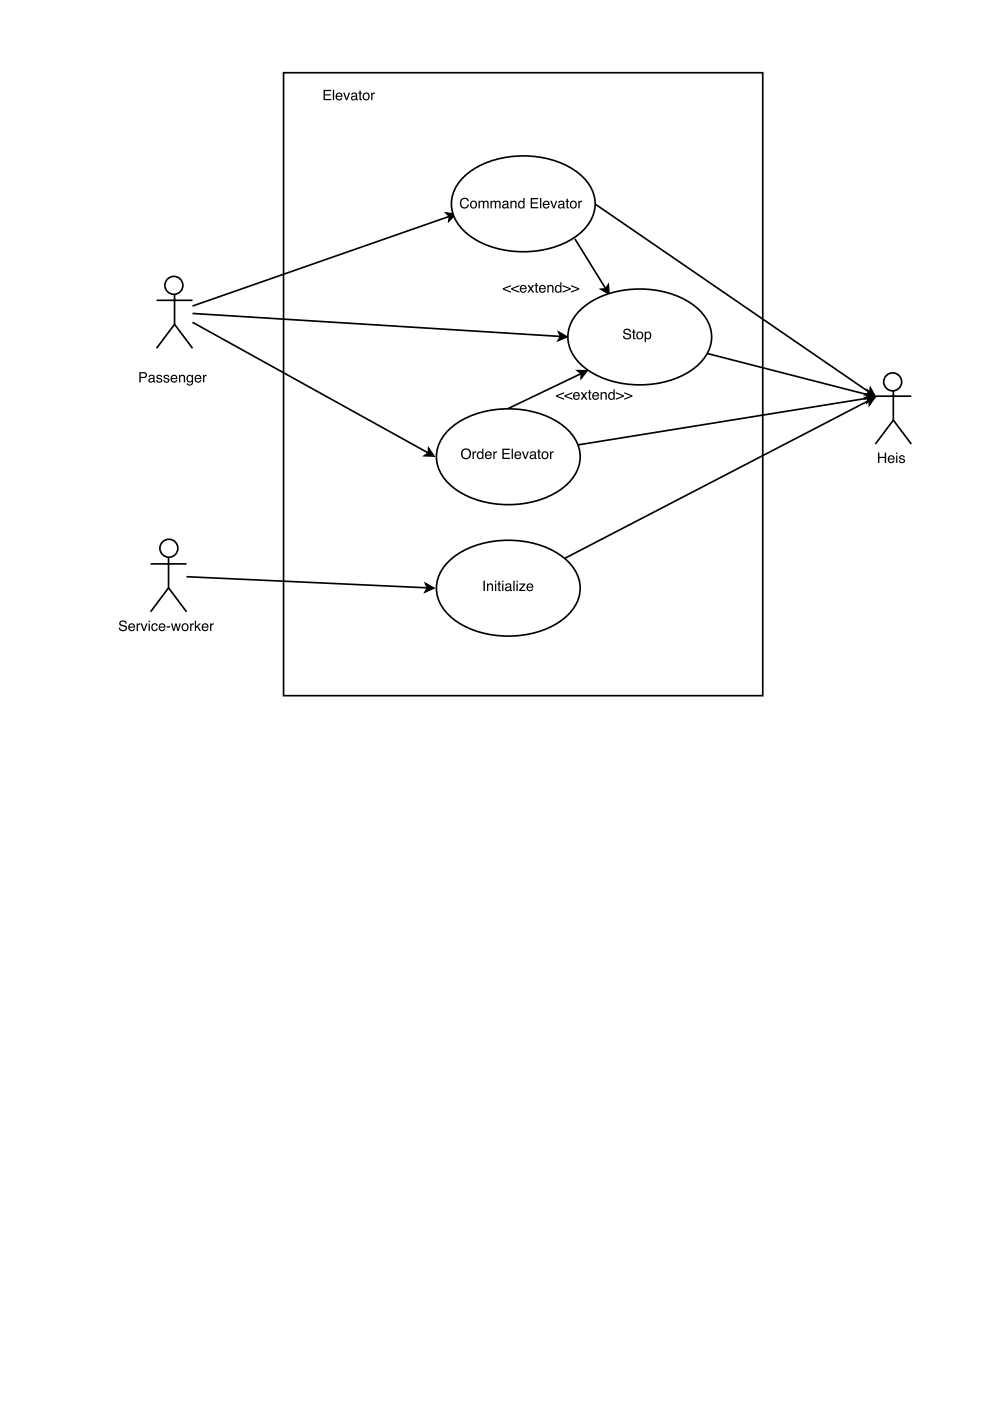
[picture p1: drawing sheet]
<svg xmlns="http://www.w3.org/2000/svg" width="210mm" height="297mm" viewBox="0 0 210 297" stroke-linecap="round" stroke-linejoin="round" font-family="sans-serif">
<path d="M60.1 15.4h101.6v132.1h-101.6zM94.6 45.2l2 .2-1.4 1.5 .1-1zM95.3 45.9l-54.5 19M40.8 68.3l50 27.8M40.8 66.5l78.1 4.8M118.5 70.4l1.7 1-1.8 .8 .5-.9zM90.9 95.1l1.1 1.6-2-.1 .8-.5z" fill="none" stroke="#000" stroke-width=".35"/>
<path d="M94.6 45.2l2 .2-1.4 1.5 .1-1zM118.5 70.4l1.7 1-1.8 .8 .5-.9zM90.9 95.1l1.1 1.6-2-.1 .8-.5z" fill="#000"/>
<circle cx="36.9" cy="60.5" r="1.91" fill="#fff"/>
<g fill="none" stroke="#000" stroke-width=".35">
<path d="M33.2 63.7h7.6M37 62.4v6.4M37 68.8l-3.8 5M37 68.8l3.8 5"/>
<circle cx="36.9" cy="60.5" r="1.91"/>
</g>
<path d="M29.3 75.5h14.5v9.6h-14.5z" fill="#fff"/>
<g fill="#000">
<path d="M90.2 123.7l1.8 1-1.9 .8 .5-.9z"/>
<path d="M29.5 78.9h1a.63 .63 0 0 1 .7 .6 .63 .63 0 0 1-.7 .7h-.7v.9h-.3zM29.8 79.2v.7h.6a.38 .38 0 0 0 .5-.4 .38 .38 0 0 0-.5-.3zM31.7 80.5a.38 .38 0 0 0 .5 .4 .38 .38 0 0 0 .2-.6zM31.6 79.7a.71 .71 0 0 1 1.2 .2v.9l.1 .1-.1 .2a.45 .45 0 0 0-.7 0 .49 .49 0 0 1-.7-.3 .49 .49 0 0 1 .5-.6l.6-.2a.36 .36 0 0 0-.3-.3 .36 .36 0 0 0-.4 .3h-.3zM33.3 79.6a.64 .64 0 0 1 1.1 .3h-.3a.34 .34 0 0 0-.3-.2 .34 .34 0 0 0-.4 .3l.1 .1a.76 .76 0 0 1 .9 .7 .69 .69 0 0 1-.7 .4 .69 .69 0 0 1-.6-.6h.3a.39 .39 0 0 0 .4 .3 .39 .39 0 0 0 .3-.3v-.1a.76 .76 0 0 1-.9-.8zM34.8 79.6a.64 .64 0 0 1 1.1 .3h-.3a.34 .34 0 0 0-.3-.2 .34 .34 0 0 0-.3 .3v.1a.76 .76 0 0 1 .9 .7 .69 .69 0 0 1-.7 .4 .69 .69 0 0 1-.6-.6h.3a.39 .39 0 0 0 .4 .3 .39 .39 0 0 0 .4-.3l-.1-.1a.76 .76 0 0 1-.9-.8zM36.4 79.7a.73 .73 0 0 1 .9-.2 .73 .73 0 0 1 .3 .9h-1.2a.45 .45 0 0 0 .4 .5 .45 .45 0 0 0 .5-.3h.3a.78 .78 0 0 1-1.1 .4 .78 .78 0 0 1-.2-1.1zM36.6 79.8l-.1 .4h.8l-.2-.5zM37.9 79.5h.3v.2a.57 .57 0 0 1 .7-.2 .57 .57 0 0 1 .3 .6v1h-.2v-1a.39 .39 0 0 0-.5-.4 .39 .39 0 0 0-.3 .5v.9h-.3zM39.7 79.7l.5-.2 .5 .2v-.2h.2v1.5a.7 .7 0 0 1-.5 .7 .7 .7 0 0 1-.8-.4h.3a.46 .46 0 0 0 .6 .2 .46 .46 0 0 0 .2-.6 .69 .69 0 0 1-.9 .1 .69 .69 0 0 1-.2-.9zM40 79.8a.56 .56 0 0 0-.2 .7 .56 .56 0 0 0 .7 .3 .56 .56 0 0 0 .2-.8 .56 .56 0 0 0-.7-.2zM41.5 79.7a.73 .73 0 0 1 .8-.2 .73 .73 0 0 1 .4 .9h-1.2a.45 .45 0 0 0 .4 .5 .45 .45 0 0 0 .5-.3h.3a.78 .78 0 0 1-1.1 .4 .78 .78 0 0 1-.3-1.1zM41.7 79.8l-.2 .4h.9l-.3-.5zM43 79.5h.3v.3l.5-.3v.2l-.3 .1-.2 .2v1.1h-.3z"/>
</g>
<path d="M39.5 122.3l51.1 2.3M90.2 123.7l1.8 1-1.9 .8 .5-.9z" fill="none" stroke="#000" stroke-width=".35"/>
<circle cx="35.8" cy="116.2" r="1.91" fill="#fff"/>
<g fill="none" stroke="#000" stroke-width=".35">
<path d="M31.9 119.6h7.6M35.7 118.3v6.3M35.7 124.6l-3.8 5.1M35.7 124.6l3.8 5.1"/>
<circle cx="35.8" cy="116.2" r="1.91"/>
</g>
<path d="M25 131.2h20.4v3.6h-20.4z" fill="#fff"/>
<g fill="#000">
<path d="M183.5 84.3h2l-1.2 1.6v-1z"/>
<path d="M25.5 131.7a.86 .86 0 0 1 1.4 .5h-.3a.51 .51 0 0 0-.5-.4 .51 .51 0 0 0-.5 .5l.2 .1a.84 .84 0 0 1 1.1 1 .93 .93 0 0 1-1 .4 .93 .93 0 0 1-.7-.7h.3a.58 .58 0 0 0 .6 .5 .58 .58 0 0 0 .5-.5l-.4-.3a.67 .67 0 0 1-.8-.2 .67 .67 0 0 1 .1-.9zM27.4 132.4a.73 .73 0 0 1 .9-.2 .73 .73 0 0 1 .3 .9h-1.1a.45 .45 0 0 0 .3 .5 .45 .45 0 0 0 .6-.3h.2a.78 .78 0 0 1-1.1 .4 .78 .78 0 0 1-.2-1.1zM27.6 132.5l-.1 .3h.9l-.3-.4zM29 132.2h.2v.3l.6-.3v.2l-.3 .1-.2 .2-.1 1.1h-.2zM29.8 132.2h.3l.4 1.3 .5-1.3h.3l-.6 1.6h-.3zM31.5 132.2h.3v1.6h-.3zM31.5 131.6h.3v.3h-.3zM32.3 132.4a.65 .65 0 0 1 .7-.2 .65 .65 0 0 1 .4 .5h-.2a.44 .44 0 0 0-.6-.3 .44 .44 0 0 0-.2 .6 .42 .42 0 0 0 .3 .6 .42 .42 0 0 0 .5-.4h.2a.72 .72 0 0 1-.9 .6 .72 .72 0 0 1-.4-1zM33.8 132.4a.73 .73 0 0 1 .9-.2 .73 .73 0 0 1 .4 .9h-1.2a.45 .45 0 0 0 .3 .5 .45 .45 0 0 0 .6-.3h.2a.78 .78 0 0 1-1.1 .4 .78 .78 0 0 1-.2-1.1zM34 132.5l-.1 .3h.9l-.3-.4zM35.3 132.8h.8v.3h-.8zM36.2 132.2h.3l.3 1.2 .4-1.2h.3l.3 1.2 .3-1.2h.3l-.5 1.6h-.3l-.3-1.3-.3 1.3h-.3zM38.9 132.6a.56 .56 0 0 0-.1 .7 .56 .56 0 0 0 .8 .1 .55 .55 0 0 0 .1-.8 .55 .55 0 0 0-.8 0zM38.7 132.4a.78 .78 0 0 1 1.1 .1 .78 .78 0 0 1-.1 1.1 .78 .78 0 0 1-1.1-.2l-.1-.6zM40.3 132.2h.3v.3l.5-.3v.2l-.3 .1-.2 .2v1.1h-.3zM41.3 131.6h.3v1.3l.7-.7h.3l-.6 .6 .6 1h-.3l-.5-.8-.2 .2v.6h-.3zM43 132.4a.73 .73 0 0 1 .9-.2 .73 .73 0 0 1 .3 .9h-1.2a.45 .45 0 0 0 .4 .5 .45 .45 0 0 0 .5-.3h.3a.78 .78 0 0 1-1.1 .4 .78 .78 0 0 1-.3-1.1zM43.2 132.5l-.2 .3h.9l-.3-.4zM44.5 132.2h.3v.3l.5-.3v.2l-.2 .1-.3 .2v1.1h-.3z"/>
</g>
<path d="M183.5 84.3h2l-1.2 1.6v-1zM184.3 84.9l-64.6 33.5" fill="none" stroke="#000" stroke-width=".35"/>
<path d="M95.5 118.7a20.1 20.1 0 0 1 18.6-3.2 13.1 13.1 0 0 1 8.1 6 7.5 7.5 0 0 1-2.1 9.2 20.1 20.1 0 0 1-18.6 3.3 13.1 13.1 0 0 1-8.2-6.1 7.5 7.5 0 0 1 2.2-9.2z" fill="#fff"/>
<path d="M121.9 50.6l6.5 10.6M127.5 61.3l.9-.1 .6-.8 .1 2zM95.5 118.7a20.1 20.1 0 0 1 18.6-3.2 13.1 13.1 0 0 1 8.1 6 7.5 7.5 0 0 1-2.1 9.2 20.1 20.1 0 0 1-18.6 3.3 13.1 13.1 0 0 1-8.2-6.1 7.5 7.5 0 0 1 2.2-9.2z" fill="none" stroke="#000" stroke-width=".35"/>
<g fill="#000">
<path d="M127.5 61.3l.9-.1 .6-.8 .1 2z"/>
<path d="M102.5 123.1h.3v2.2h-.3zM103.2 123.7h.3v.2a.57 .57 0 0 1 .7-.2 .57 .57 0 0 1 .3 .6v1h-.2v-1a.39 .39 0 0 0-.5-.4 .39 .39 0 0 0-.3 .6v.8h-.3zM104.9 123.7h.3v1.6h-.3zM104.9 123.1h.3v.3h-.3zM105.7 123.3h.2v.4h.3v.2h-.3v1.1l.3 .1v.2h-.4l-.1-.2v-1.2h-.2v-.2h.2zM106.5 123.7h.2v1.6h-.2zM106.5 123.1h.2v.3h-.2zM107.4 124.8a.38 .38 0 0 0 .5 .3 .38 .38 0 0 0 .2-.6zM107.2 123.9a.71 .71 0 0 1 1.2 .2v1h.2l-.2 .2a.45 .45 0 0 0-.7 0 .49 .49 0 0 1-.6-.3 .49 .49 0 0 1 .5-.6l.5-.1a.36 .36 0 0 0-.3-.4 .36 .36 0 0 0-.4 .3h-.3zM108.8 123.1h.3v2.2h-.3zM109.5 123.7h.3v1.6h-.3zM109.5 123.1h.3v.3h-.3zM110.1 123.7h1.3v.2l-1 1.2h1v.2h-1.3v-.2l.9-1.1h-.9zM111.8 123.9a.73 .73 0 0 1 .9-.1 .73 .73 0 0 1 .4 .8h-1.2a.45 .45 0 0 0 .3 .5 .45 .45 0 0 0 .6-.3h.2a.78 .78 0 0 1-1.1 .5 .78 .78 0 0 1-.2-1.2zM112 124l-.1 .4h.9l-.3-.5z"/>
</g>
<path d="M106.5 56.4h16.3v9.7h-16.3z" fill="#fff"/>
<g fill="#000">
<path d="M184.5 82.2l1 1.8-2-.3 .9-.5z"/>
<path d="M106.6 61.1l1.7-.7v.3l-1.4 .6 1.4 .5v.3l-1.7-.7zM108.4 61.1l1.7-.7v.3l-1.4 .6 1.4 .5v.3l-1.7-.7zM110.4 60.6a.73 .73 0 0 1 .9-.1 .73 .73 0 0 1 .4 .8h-1.2a.45 .45 0 0 0 .3 .5 .45 .45 0 0 0 .6-.3h.2a.78 .78 0 0 1-1.1 .5 .78 .78 0 0 1-.2-1.2zM110.6 60.8l-.1 .3h.9l-.3-.4zM111.8 60.4h.4l.3 .6 .4-.6h.3l-.5 .8 .6 .8h-.4l-.4-.6-.4 .6h-.3l.6-.8zM113.6 60h.2v.4h.3v.3h-.3v1l.3 .1v.2h-.4l-.1-.1v-1.2h-.3v-.3h.3zM114.5 60.6a.73 .73 0 0 1 .9-.1 .73 .73 0 0 1 .3 .8h-1.1a.45 .45 0 0 0 .3 .5 .45 .45 0 0 0 .5-.3h.3a.78 .78 0 0 1-1.1 .5 .78 .78 0 0 1-.2-1.2zM114.7 60.8l-.1 .3h.8l-.2-.4zM116.1 60.4h.2v.3a.57 .57 0 0 1 .7-.3 .57 .57 0 0 1 .3 .6v1h-.2v-1a.39 .39 0 0 0-.5-.3 .39 .39 0 0 0-.3 .5v.8h-.2zM118 60.8a.55 .55 0 0 0-.1 .7 .55 .55 0 0 0 .8 .2 .55 .55 0 0 0 .1-.8 .55 .55 0 0 0-.8-.1zM117.9 60.5l.6-.1 .3 .2v-.8h.2v2.2h-.2v-.2a.73 .73 0 0 1-1 .1 .73 .73 0 0 1-.1-1.1zM119.3 60.4l1.7 .7v.3l-1.7 .7v-.3l1.4-.5-1.4-.6zM121.1 60.4l1.7 .7v.3l-1.7 .7v-.3l1.4-.5-1.4-.6z"/>
</g>
<path d="M126.1 43.2l58.3 40M184.5 82.2l1 1.8-2-.3 .9-.5z" fill="none" stroke="#000" stroke-width=".35"/>
<path d="M98.6 37.2a20.1 20.1 0 0 1 18.6-3.2 13.1 13.1 0 0 1 8.2 6 7.5 7.5 0 0 1-2.2 9.2 20.1 20.1 0 0 1-18.5 3.3 13.1 13.1 0 0 1-8.2-6.1 7.5 7.5 0 0 1 2.1-9.2z" fill="#fff"/>
<path d="M98.6 37.2a20.1 20.1 0 0 1 18.6-3.2 13.1 13.1 0 0 1 8.2 6 7.5 7.5 0 0 1-2.2 9.2 20.1 20.1 0 0 1-18.5 3.3 13.1 13.1 0 0 1-8.2-6.1 7.5 7.5 0 0 1 2.1-9.2zM149.8 74.9l34.4 8.8M184 82.8l1.5 1.3-2 .4 .7-.8z" fill="none" stroke="#000" stroke-width=".35"/>
<g fill="#000">
<path d="M184 82.8l1.5 1.3-2 .4 .7-.8z"/>
<path d="M97.8 42.3a.95 .95 0 0 1 .9-.4 .95 .95 0 0 1 .7 .7h-.3a.7 .7 0 0 0-.9-.4 .7 .7 0 0 0-.4 .9 .69 .69 0 0 0 .5 .8 .69 .69 0 0 0 .9-.5h.2a1.02 1.02 0 0 1-1.3 .8 1.02 1.02 0 0 1-.6-1.5zM100 42.9a.56 .56 0 0 0 0 .8 .56 .56 0 0 0 .8 .1 .55 .55 0 0 0 0-.8 .55 .55 0 0 0-.8-.1zM99.9 42.8a.78 .78 0 0 1 1.1 .1 .78 .78 0 0 1-.2 1.1 .78 .78 0 0 1-1.1-.2v-.6zM101.5 42.6h.2v.2a.52 .52 0 0 1 .9 0 .53 .53 0 0 1 .6-.2 .53 .53 0 0 1 .4 .5v1.1h-.3v-1.3l-.3-.1-.3 .2v1.2h-.3v-1.1a.36 .36 0 0 0-.5-.3 .36 .36 0 0 0-.2 .5v.9h-.2zM104 42.6h.3v.2a.52 .52 0 0 1 .9 0 .53 .53 0 0 1 .6-.2 .53 .53 0 0 1 .3 .5v1.1h-.2l-.1-1.3-.2-.1-.4 .2v1.2h-.3v-1.1a.36 .36 0 0 0-.4-.3 .36 .36 0 0 0-.2 .5v.9h-.3zM106.8 43.6a.38 .38 0 0 0 .5 .4 .38 .38 0 0 0 .2-.6zM106.6 42.7a.71 .71 0 0 1 1.2 .3v.9l.2 .1-.2 .2a.45 .45 0 0 0-.7 0 .49 .49 0 0 1-.6-.4 .49 .49 0 0 1 .5-.5l.5-.2a.36 .36 0 0 0-.3-.4 .36 .36 0 0 0-.4 .4h-.3zM108.2 42.6h.3v.2a.57 .57 0 0 1 .6-.2 .57 .57 0 0 1 .4 .5v1.1h-.2v-1a.39 .39 0 0 0-.5-.4 .39 .39 0 0 0-.3 .5v.9h-.3zM110.2 42.9a.55 .55 0 0 0-.1 .8 .55 .55 0 0 0 .8 .1 .55 .55 0 0 0 .1-.7 .55 .55 0 0 0-.8-.2zM110.1 42.7l.6-.1 .3 .2v-.8h.2v2.2h-.2v-.3a.73 .73 0 0 1-1 .1 .73 .73 0 0 1-.1-1zM112.5 42h1.6v.2h-1.3v.7h1.2v.3h-1.2v.7h1.3v.3h-1.6zM114.5 42h.3v2.2h-.3zM115.3 42.8a.73 .73 0 0 1 .9-.2 .73 .73 0 0 1 .3 .9h-1.1a.45 .45 0 0 0 .3 .5 .45 .45 0 0 0 .5-.3h.3a.78 .78 0 0 1-1.1 .4 .78 .78 0 0 1-.2-1.1zM115.5 42.9l-.1 .3h.9l-.3-.4zM116.7 42.6h.3l.4 1.3 .5-1.3h.3l-.6 1.6h-.3zM118.6 43.6a.38 .38 0 0 0 .5 .4 .38 .38 0 0 0 .2-.6zM118.5 42.7a.71 .71 0 0 1 1.1 .3v.9l.2 .1-.1 .2a.45 .45 0 0 0-.7 0 .49 .49 0 0 1-.7-.4 .49 .49 0 0 1 .5-.5l.6-.2a.36 .36 0 0 0-.4-.4 .36 .36 0 0 0-.4 .4h-.2zM120.1 42.1h.3v.5h.3v.2h-.3v1l.3 .2v.2h-.4l-.2-.2v-1.2h-.2v-.2h.2zM121.2 42.9a.56 .56 0 0 0 0 .8 .56 .56 0 0 0 .7 .1 .55 .55 0 0 0 .1-.8 .55 .55 0 0 0-.8-.1zM121 42.8a.78 .78 0 0 1 1.1 .1 .78 .78 0 0 1-.1 1.1 .78 .78 0 0 1-1.1-.2l-.1-.6zM122.6 42.6h.3v.2l.5-.3v.3l-.3 .1-.2 .2v1.1h-.3z"/>
</g>
<path d="M123.3 65.4a20.1 20.1 0 0 1 18.6-3.2 13.1 13.1 0 0 1 8.2 6 7.5 7.5 0 0 1-2.2 9.2 20.1 20.1 0 0 1-18.6 3.3 13.1 13.1 0 0 1-8.1-6.1 7.5 7.5 0 0 1 2.1-9.2z" fill="#fff"/>
<path d="M122.5 78.6h1.9l-1.2 1.6v-1zM123.2 79.2l-15.4 7.4M123.3 65.4a20.1 20.1 0 0 1 18.6-3.2 13.1 13.1 0 0 1 8.2 6 7.5 7.5 0 0 1-2.2 9.2 20.1 20.1 0 0 1-18.6 3.3 13.1 13.1 0 0 1-8.1-6.1 7.5 7.5 0 0 1 2.1-9.2z" fill="none" stroke="#000" stroke-width=".35"/>
<g fill="#000">
<path d="M122.5 78.6h1.9l-1.2 1.6v-1z"/>
<path d="M132.4 69.9a.86 .86 0 0 1 1.4 .5h-.3a.51 .51 0 0 0-.6-.5 .51 .51 0 0 0-.4 .5l.2 .2a.84 .84 0 0 1 1.1 .9 .93 .93 0 0 1-1 .5 .93 .93 0 0 1-.7-.8h.3a.58 .58 0 0 0 .5 .5 .58 .58 0 0 0 .6-.5l-.4-.2a.67 .67 0 0 1-.8-.3 .67 .67 0 0 1 .1-.8zM134.2 69.9h.3v.4h.2v.2h-.2v1.1l.2 .1v.2h-.3l-.2-.2v-1.2h-.2v-.2h.2zM135.3 70.7a.56 .56 0 0 0-.1 .8 .56 .56 0 0 0 .8 0 .55 .55 0 0 0 .1-.7 .55 .55 0 0 0-.8-.1zM135.1 70.5a.78 .78 0 0 1 1.1 .1 .78 .78 0 0 1-.1 1.1 .78 .78 0 0 1-1.1-.1l-.1-.7zM137.1 70.6a.56 .56 0 0 0-.2 .8 .56 .56 0 0 0 .8 .2 .56 .56 0 0 0 .1-.8 .56 .56 0 0 0-.7-.2zM136.7 70.3h.2v.2a.7 .7 0 0 1 1-.1 .7 .7 0 0 1 .2 1 .62 .62 0 0 1-.5 .5 .62 .62 0 0 1-.6-.2v.8h-.3z"/>
</g>
<path d="M117.8 82.2h16.3v3.6h-16.3z" fill="#fff"/>
<g fill="#000">
<path d="M183.6 83.6l1.9 .6-1.7 1.1 .3-.9z"/>
<path d="M117.9 83.8l1.7-.6v.2l-1.4 .6 1.4 .5v.3l-1.7-.7zM119.6 83.8l1.8-.6v.2l-1.4 .6 1.4 .5v.3l-1.8-.7zM121.7 83.3a.73 .73 0 0 1 .9-.1 .73 .73 0 0 1 .3 .8h-1.1a.45 .45 0 0 0 .3 .5 .45 .45 0 0 0 .6-.3h.2a.78 .78 0 0 1-1.1 .5 .78 .78 0 0 1-.2-1.2zM121.9 83.5l-.1 .3h.9l-.3-.4zM123.1 83.1h.4l.3 .6 .4-.6 .3 .1-.5 .7 .6 .8h-.4l-.4-.6-.4 .6h-.3l.6-.8zM124.9 82.7h.2v.4h.3v.3h-.3v1l.3 .1v.2h-.4l-.1-.1v-1.2h-.3v-.3h.3zM125.8 83.3a.73 .73 0 0 1 .9-.1 .73 .73 0 0 1 .3 .8h-1.2a.45 .45 0 0 0 .4 .5 .45 .45 0 0 0 .5-.3h.3a.78 .78 0 0 1-1.1 .5 .78 .78 0 0 1-.3-1.2zM126 83.5l-.2 .3h.9l-.3-.4zM127.3 83.1h.3v.3a.57 .57 0 0 1 .7-.3 .57 .57 0 0 1 .3 .6v1h-.2v-1a.39 .39 0 0 0-.5-.3 .39 .39 0 0 0-.3 .5v.8h-.3zM129.3 83.5a.55 .55 0 0 0-.1 .7 .55 .55 0 0 0 .8 .2 .55 .55 0 0 0 .1-.7 .55 .55 0 0 0-.8-.2zM129.2 83.2l.6-.1 .3 .2v-.8h.2v2.2h-.2v-.2a.73 .73 0 0 1-1 .1 .73 .73 0 0 1-.1-1zM130.6 83.2l1.7 .6v.3l-1.7 .7v-.3l1.4-.5-1.4-.6zM132.4 83.2l1.7 .6v.3l-1.7 .7v-.3l1.4-.5-1.4-.6z"/>
</g>
<path d="M183.6 83.6l1.9 .6-1.7 1.1 .3-.9zM184.1 84.4l-61.7 9.9" fill="none" stroke="#000" stroke-width=".35"/>
<path d="M95.5 90.8a20.1 20.1 0 0 1 18.6-3.2 13.1 13.1 0 0 1 8.1 6 7.5 7.5 0 0 1-2.1 9.2 20.1 20.1 0 0 1-18.6 3.3 13.1 13.1 0 0 1-8.2-6.1 7.5 7.5 0 0 1 2.2-9.2z" fill="#fff"/>
<path d="M95.5 90.8a20.1 20.1 0 0 1 18.6-3.2 13.1 13.1 0 0 1 8.1 6 7.5 7.5 0 0 1-2.1 9.2 20.1 20.1 0 0 1-18.6 3.3 13.1 13.1 0 0 1-8.2-6.1 7.5 7.5 0 0 1 2.2-9.2z" fill="none" stroke="#000" stroke-width=".35"/>
<path d="M97.7 96.2a1.15 1.15 0 0 1 2.3 0 1.15 1.15 0 0 1-2.3 0zM98.3 95.6a.85 .85 0 0 0-.1 1.2 .85 .85 0 0 0 1.2 0 .85 .85 0 0 0 0-1.2 .85 .85 0 0 0-1.1 0zM100.2 95.7h.2v.3l.6-.3v.3h-.3l-.2 .2v1.1h-.3zM101.5 96.1a.55 .55 0 0 0-.1 .7 .55 .55 0 0 0 .7 .2 .55 .55 0 0 0 .1-.8 .55 .55 0 0 0-.7-.1zM101.4 95.8l.5-.1 .3 .2v-.8h.3v2.2h-.2v-.2a.73 .73 0 0 1-1.1 0 .73 .73 0 0 1 0-1zM103 95.9a.73 .73 0 0 1 .9-.1 .73 .73 0 0 1 .4 .8h-1.2a.45 .45 0 0 0 .3 .5 .45 .45 0 0 0 .6-.3h.2a.78 .78 0 0 1-1.1 .5 .78 .78 0 0 1-.2-1.2zM103.2 96l-.1 .4h.9l-.3-.5zM104.6 95.7h.2v.3l.6-.3v.3h-.3l-.2 .2v1.1h-.3zM106.5 95.1h1.6v.3h-1.3v.7h1.2v.2h-1.2v.7h1.3v.3h-1.6zM108.5 95.1h.3v2.2h-.3zM109.3 95.9a.73 .73 0 0 1 .9-.1 .73 .73 0 0 1 .3 .8h-1.2a.45 .45 0 0 0 .4 .5 .45 .45 0 0 0 .5-.3h.3a.78 .78 0 0 1-1.1 .5 .78 .78 0 0 1-.2-1.2zM109.5 96l-.1 .4h.8l-.2-.5zM110.7 95.7h.3l.4 1.3 .4-1.3h.3l-.6 1.6h-.2zM112.6 96.8a.38 .38 0 0 0 .5 .3 .38 .38 0 0 0 .2-.6zM112.5 95.9a.71 .71 0 0 1 1.1 .2v1h.2l-.1 .2a.45 .45 0 0 0-.7 0 .49 .49 0 0 1-.7-.3 .49 .49 0 0 1 .5-.6l.5-.1a.36 .36 0 0 0-.3-.4 .36 .36 0 0 0-.4 .3h-.2zM114.1 95.3h.3v.4h.2v.2h-.2v1.1l.2 .1v.2h-.3l-.2-.2v-1.2h-.2v-.2h.2zM115.2 96.1a.56 .56 0 0 0-.1 .8 .56 .56 0 0 0 .8 0 .55 .55 0 0 0 .1-.7 .55 .55 0 0 0-.8-.1zM115 95.9a.78 .78 0 0 1 1.1 .1 .78 .78 0 0 1-.1 1.1 .78 .78 0 0 1-1.1-.1l-.1-.7zM116.6 95.7h.3v.3l.5-.3v.3h-.3l-.2 .2v1.1h-.3z" fill="#000"/>
<circle cx="189.3" cy="81" r="1.91" fill="#fff"/>
<g fill="none" stroke="#000" stroke-width=".35">
<path d="M185.6 84h7.6M189.4 82.7v6.4M189.4 89.1l-3.8 5.1M189.4 89.1l3.8 5.1"/>
<circle cx="189.3" cy="81" r="1.91"/>
</g>
<path d="M185.9 95.6h6.1v3.6h-6.1z" fill="#fff"/>
<g fill="#000">
<path d="M68.6 19.1h1.6v.2h-1.3v.7h1.2v.2h-1.2v.8h1.3v.2h-1.6zM70.6 19.1h.2v2.1h-.2zM71.4 19.8a.73 .73 0 0 1 .9-.1 .73 .73 0 0 1 .3 .8h-1.2a.45 .45 0 0 0 .4 .5 .45 .45 0 0 0 .5-.3h.3a.78 .78 0 0 1-1.1 .5 .78 .78 0 0 1-.3-1.2zM71.6 20l-.2 .3h.9l-.3-.4zM72.8 19.6h.3l.4 1.3 .4-1.3h.3l-.6 1.6h-.3zM74.7 20.7a.38 .38 0 0 0 .5 .3 .38 .38 0 0 0 .2-.5zM74.6 19.8a.71 .71 0 0 1 1.1 .2v1h.2l-.1 .3a.45 .45 0 0 0-.7 0 .49 .49 0 0 1-.7-.4 .49 .49 0 0 1 .5-.6l.5-.1a.36 .36 0 0 0-.3-.4 .36 .36 0 0 0-.4 .3h-.2zM76.2 19.2h.3v.4h.2v.3h-.2v1l.2 .1v.2h-.3l-.2-.1v-1.2h-.2v-.3h.2zM77.3 20a.56 .56 0 0 0-.1 .8 .56 .56 0 0 0 .8 .1 .55 .55 0 0 0 .1-.8 .55 .55 0 0 0-.8-.1zM77.1 19.8a.78 .78 0 0 1 1.1 .1 .78 .78 0 0 1-.1 1.1 .78 .78 0 0 1-1.1-.1l-.1-.7zM78.7 19.6h.3v.3l.5-.3v.3h-.3l-.2 .3v1h-.3z"/>
<path d="M186.2 96h.3v.9h1.1v-.9h.3v2.1h-.3v-1h-1.1v1h-.3zM188.4 96.8a.73 .73 0 0 1 .9-.2 .73 .73 0 0 1 .4 .8h-1.2a.45 .45 0 0 0 .3 .6 .45 .45 0 0 0 .6-.4h.3a.78 .78 0 0 1-1.2 .5 .78 .78 0 0 1-.2-1.2zM188.6 96.9l-.1 .3h.9l-.3-.4zM190 96.6h.3v1.5h-.3zM190 96h.3v.3h-.3zM190.8 96.6a.64 .64 0 0 1 1 .4h-.2a.34 .34 0 0 0-.4-.3 .34 .34 0 0 0-.3 .3l.1 .1a.76 .76 0 0 1 .9 .8 .69 .69 0 0 1-.8 .3 .69 .69 0 0 1-.5-.6h.2a.39 .39 0 0 0 .4 .4 .39 .39 0 0 0 .4-.4h-.1a.76 .76 0 0 1-.8-.8z"/>
</g>
</svg>
